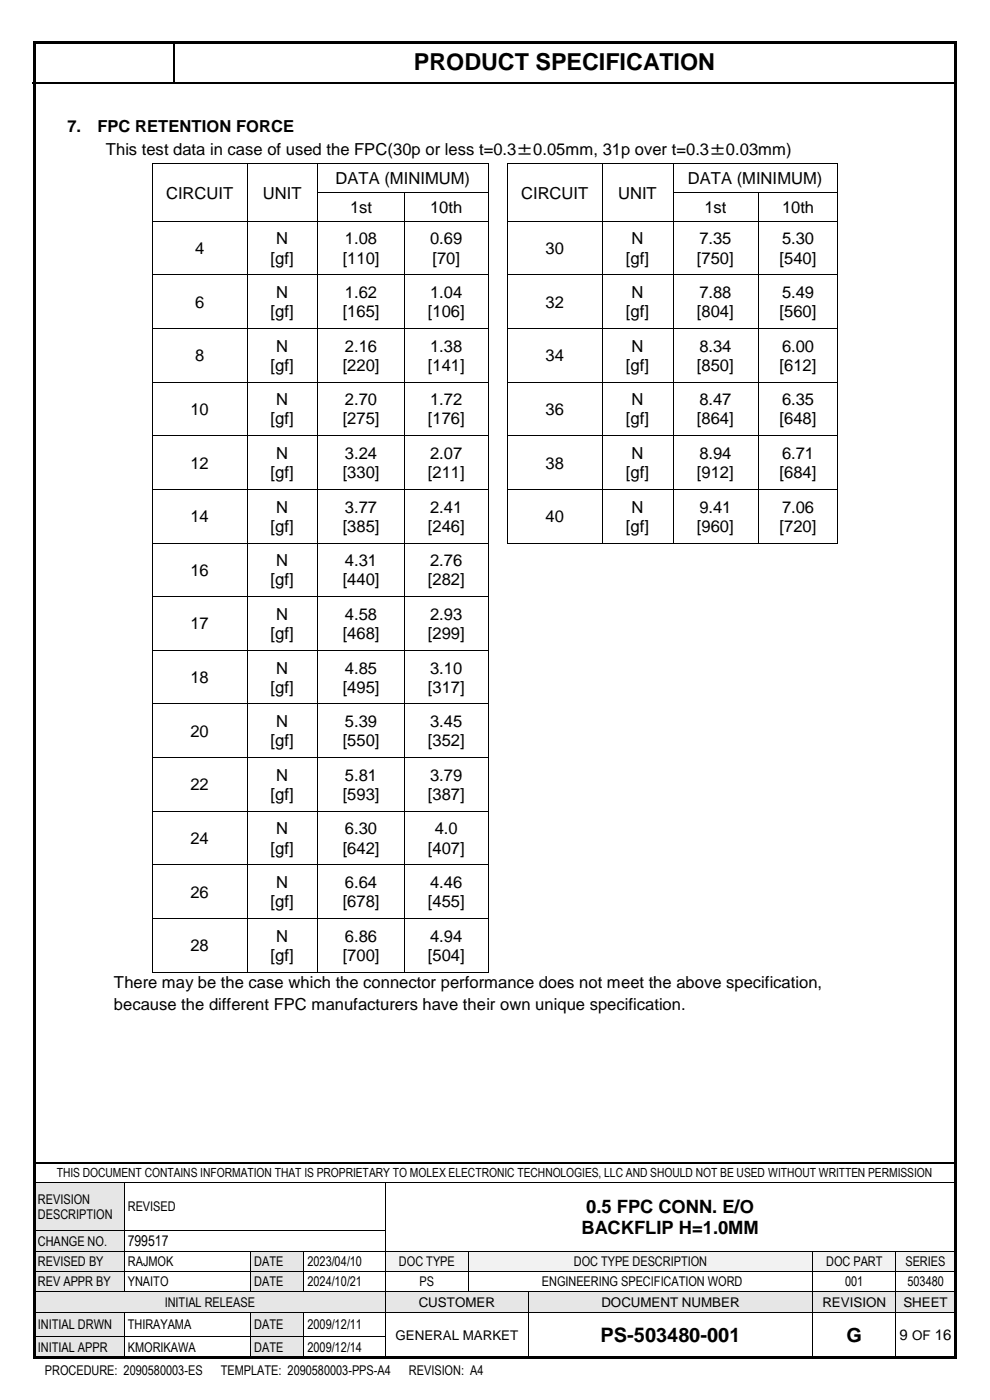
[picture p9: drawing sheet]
<svg xmlns="http://www.w3.org/2000/svg" width="210mm" height="297mm" viewBox="0 0 210 297" stroke-linecap="round" stroke-linejoin="round" font-family="sans-serif">
<defs><g id="words">
<text font-size="5" x="87.8" y="14.9">PRODUCT SPECIFICATION</text>
<g font-size="4.2">
<text x="127.4" y="284.7">PS-503480-001</text>
<text x="179.6" y="284.7">G</text>
</g>
<g font-size="3.9">
<text x="124.4" y="257.3">0.5 FPC CONN. E/O</text>
<text x="123.3" y="261.7">BACKFLIP H=1.0MM</text>
</g>
<g font-size="3.5">
<text x="14.3" y="28">7.</text>
<text x="20.7" y="28">FPC RETENTION FORCE</text>
<text x="22.4" y="32.9">This test data in case of used the FPC(30p or less t=0.3±0.05mm, 31p over t=0.3±0.03mm)</text>
<text x="71.2" y="39.1">DATA (MINIMUM)</text>
<text x="145.9" y="39.1">DATA (MINIMUM)</text>
<text x="35.2" y="42.1">CIRCUIT</text>
<text x="55.8" y="42.1">UNIT</text>
<text x="74.3" y="45.2">1st</text>
<text x="91.2" y="45.2">10th</text>
<text x="110.5" y="42.1">CIRCUIT</text>
<text x="131.1" y="42.1">UNIT</text>
<text x="149.4" y="45.2">1st</text>
<text x="165.9" y="45.2">10th</text>
<text x="41.4" y="53.9">4</text>
<text x="58.6" y="51.9">N</text>
<text x="73.2" y="51.9">1.08</text>
<text x="91.2" y="51.9">0.69</text>
<text x="115.7" y="53.9">30</text>
<text x="134" y="51.9">N</text>
<text x="148.4" y="51.9">7.35</text>
<text x="165.9" y="51.9">5.30</text>
<text x="57.4" y="55.9">[gf]</text>
<text x="72.7" y="55.9">[110]</text>
<text x="91.8" y="55.9">[70]</text>
<text x="132.8" y="55.9">[gf]</text>
<text x="147.9" y="55.9">[750]</text>
<text x="165.4" y="55.9">[540]</text>
<text x="41.4" y="65.3">6</text>
<text x="58.6" y="63.3">N</text>
<text x="73.2" y="63.3">1.62</text>
<text x="91.2" y="63.3">1.04</text>
<text x="115.7" y="65.3">32</text>
<text x="134" y="63.3">N</text>
<text x="148.4" y="63.3">7.88</text>
<text x="165.9" y="63.3">5.49</text>
<text x="57.4" y="67.3">[gf]</text>
<text x="72.7" y="67.3">[165]</text>
<text x="90.8" y="67.3">[106]</text>
<text x="132.8" y="67.3">[gf]</text>
<text x="147.9" y="67.3">[804]</text>
<text x="165.4" y="67.3">[560]</text>
<text x="41.4" y="76.6">8</text>
<text x="58.6" y="74.6">N</text>
<text x="73.2" y="74.6">2.16</text>
<text x="91.2" y="74.6">1.38</text>
<text x="115.7" y="76.6">34</text>
<text x="134" y="74.6">N</text>
<text x="148.4" y="74.6">8.34</text>
<text x="165.9" y="74.6">6.00</text>
<text x="57.4" y="78.7">[gf]</text>
<text x="72.7" y="78.7">[220]</text>
<text x="90.8" y="78.7">[141]</text>
<text x="132.8" y="78.7">[gf]</text>
<text x="147.9" y="78.7">[850]</text>
<text x="165.4" y="78.7">[612]</text>
<text x="40.4" y="88">10</text>
<text x="58.6" y="86">N</text>
<text x="73.2" y="86">2.70</text>
<text x="91.2" y="86">1.72</text>
<text x="115.7" y="88">36</text>
<text x="134" y="86">N</text>
<text x="148.4" y="86">8.47</text>
<text x="165.9" y="86">6.35</text>
<text x="57.4" y="90.1">[gf]</text>
<text x="72.7" y="90.1">[275]</text>
<text x="90.8" y="90.1">[176]</text>
<text x="132.8" y="90.1">[gf]</text>
<text x="147.9" y="90.1">[864]</text>
<text x="165.4" y="90.1">[648]</text>
<text x="40.4" y="99.4">12</text>
<text x="57.4" y="101.4">[gf]</text>
<text x="58.6" y="97.4">N</text>
<text x="72.7" y="101.4">[330]</text>
<text x="73.2" y="97.4">3.24</text>
<text x="90.8" y="101.4">[211]</text>
<text x="91.2" y="97.4">2.07</text>
<text x="115.7" y="99.4">38</text>
<text x="132.8" y="101.4">[gf]</text>
<text x="134" y="97.4">N</text>
<text x="147.9" y="101.4">[912]</text>
<text x="148.4" y="97.4">8.94</text>
<text x="165.4" y="101.4">[684]</text>
<text x="165.9" y="97.4">6.71</text>
<text x="40.4" y="110.8">14</text>
<text x="57.4" y="112.8">[gf]</text>
<text x="58.6" y="108.8">N</text>
<text x="72.7" y="112.8">[385]</text>
<text x="73.2" y="108.8">3.77</text>
<text x="90.8" y="112.8">[246]</text>
<text x="91.2" y="108.8">2.41</text>
<text x="115.7" y="110.8">40</text>
<text x="132.8" y="112.8">[gf]</text>
<text x="134" y="108.8">N</text>
<text x="147.9" y="112.8">[960]</text>
<text x="148.4" y="108.8">9.41</text>
<text x="165.4" y="112.8">[720]</text>
<text x="165.9" y="108.8">7.06</text>
<text x="40.4" y="122.1">16</text>
<text x="57.4" y="124.2">[gf]</text>
<text x="58.6" y="120.2">N</text>
<text x="72.7" y="124.2">[440]</text>
<text x="73.2" y="120.2">4.31</text>
<text x="90.8" y="124.2">[282]</text>
<text x="91.2" y="120.2">2.76</text>
<text x="58.6" y="131.5">N</text>
<text x="73.2" y="131.5">4.58</text>
<text x="91.2" y="131.5">2.93</text>
<text x="40.4" y="133.5">17</text>
<text x="57.4" y="135.6">[gf]</text>
<text x="72.7" y="135.6">[468]</text>
<text x="90.8" y="135.6">[299]</text>
<text x="58.6" y="142.9">N</text>
<text x="73.2" y="142.9">4.85</text>
<text x="91.2" y="142.9">3.10</text>
<text x="40.4" y="144.9">18</text>
<text x="57.4" y="147">[gf]</text>
<text x="72.7" y="147">[495]</text>
<text x="90.8" y="147">[317]</text>
<text x="58.6" y="154.3">N</text>
<text x="73.2" y="154.3">5.39</text>
<text x="91.2" y="154.3">3.45</text>
<text x="40.4" y="156.3">20</text>
<text x="57.4" y="158.4">[gf]</text>
<text x="72.7" y="158.4">[550]</text>
<text x="90.8" y="158.4">[352]</text>
<text x="40.4" y="167.7">22</text>
<text x="58.6" y="165.7">N</text>
<text x="73.2" y="165.7">5.81</text>
<text x="91.2" y="165.7">3.79</text>
<text x="57.4" y="169.7">[gf]</text>
<text x="72.7" y="169.7">[593]</text>
<text x="90.8" y="169.7">[387]</text>
<text x="40.4" y="179.1">24</text>
<text x="58.6" y="177">N</text>
<text x="73.2" y="177">6.30</text>
<text x="92.2" y="177">4.0</text>
<text x="57.4" y="181.1">[gf]</text>
<text x="72.7" y="181.1">[642]</text>
<text x="90.8" y="181.1">[407]</text>
<text x="40.4" y="190.4">26</text>
<text x="58.6" y="188.4">N</text>
<text x="73.2" y="188.4">6.64</text>
<text x="91.2" y="188.4">4.46</text>
<text x="57.4" y="192.5">[gf]</text>
<text x="72.7" y="192.5">[678]</text>
<text x="90.8" y="192.5">[455]</text>
<text x="40.4" y="201.8">28</text>
<text x="57.4" y="203.9">[gf]</text>
<text x="58.6" y="199.8">N</text>
<text x="72.7" y="203.9">[700]</text>
<text x="73.2" y="199.8">6.86</text>
<text x="90.8" y="203.9">[504]</text>
<text x="91.2" y="199.8">4.94</text>
<text x="24.2" y="209.6">There may be the case which the connector performance does not meet the above specification,</text>
<text x="24.2" y="214.3">because the different FPC manufacturers have their own unique specification.</text>
</g>
<g font-size="3.2">
<text x="27.1" y="264.4">799517</text>
<text x="190.8" y="284.4">9 OF 16</text>
</g>
<g font-size="2.8">
<text x="8" y="255.3">REVISION</text>
<text x="27.1" y="257">REVISED</text>
<text x="8" y="258.6">DESCRIPTION</text>
<text x="8" y="264.2">CHANGE NO.</text>
<text x="8" y="268.6">REVISED BY</text>
<text x="27.1" y="268.6">RAJMOK</text>
<text x="53.9" y="268.6">DATE</text>
<text x="65.2" y="268.6">2023/04/10</text>
<text x="84.6" y="268.6">DOC TYPE</text>
<text x="121.7" y="268.6">DOC TYPE DESCRIPTION</text>
<text x="175.3" y="268.6">DOC PART</text>
<text x="192.1" y="268.6">SERIES</text>
<text x="8" y="272.9">REV APPR BY</text>
<text x="27.1" y="272.9">YNAITO</text>
<text x="53.9" y="272.9">DATE</text>
<text x="65.2" y="272.9">2024/10/21</text>
<text x="89" y="272.9">PS</text>
<text x="114.9" y="272.9">ENGINEERING SPECIFICATION WORD</text>
<text x="179.3" y="272.9">001</text>
<text x="192.5" y="272.9">503480</text>
<text x="8" y="281.9">INITIAL DRWN</text>
<text x="27.1" y="281.9">THIRAYAMA</text>
<text x="34.9" y="277.2">INITIAL RELEASE</text>
<text x="53.9" y="281.9">DATE</text>
<text x="65.2" y="281.9">2009/12/11</text>
<text x="88.8" y="277.2">CUSTOMER</text>
<text x="127.6" y="277.2">DOCUMENT NUMBER</text>
<text x="174.4" y="277.2">REVISION</text>
<text x="191.6" y="277.2">SHEET</text>
<text x="8" y="286.7">INITIAL APPR</text>
<text x="27.1" y="286.7">KMORIKAWA</text>
<text x="53.9" y="286.7">DATE</text>
<text x="65.2" y="286.7">2009/12/14</text>
<text x="83.9" y="284.2">GENERAL MARKET</text>
<text x="9.5" y="291.8">PROCEDURE: 2090580003-ES</text>
<text x="46.8" y="291.8">TEMPLATE: 2090580003-PPS-A4</text>
<text x="86.8" y="291.8">REVISION: A4</text>
</g>
<text font-size="2.7" x="12" y="249.8">THIS DOCUMENT CONTAINS INFORMATION THAT IS PROPRIETARY TO MOLEX ELECTRONIC TECHNOLOGIES, LLC AND SHOULD NOT BE USED WITHOUT WRITTEN PERMISSION</text>
</g></defs>
<g fill="#000">
<path d="M36.7 8.9h.3v.2h-.3z" fill-rule="evenodd"/>
<path d="M36.7 17.4h.3v.3h-.3z" fill-rule="evenodd"/>
</g>
<path d="M6.9 17.6h29.8M36.9 9.1v8.3M37 17.6h165.8M7.3 246.7h195.3" fill="none" stroke="#000" stroke-width=".34"/>
<g fill="#e6e6e6">
<path d="M7.3 251h19v10h-19z" fill-rule="evenodd"/>
<path d="M8 252.8h17.6v3.2h-17.6z" fill-rule="evenodd"/>
<path d="M8 256h17.6v3.2h-17.6z" fill-rule="evenodd"/>
</g>
<path d="M7.3 250.9h19M26.4 251v10M26.5 250.9h55.2M81.8 251v10M81.9 250.9h120.7" fill="none" stroke="#000" stroke-width=".21"/>
<g fill="#000">
<path d="M26.3 250.9h.2v.1h-.2z" fill-rule="evenodd"/>
<path d="M81.7 250.9h.2v.1h-.2z" fill-rule="evenodd"/>
</g>
<g fill="#e6e6e6">
<path d="M7.3 261.2h19v4.1h-19z" fill-rule="evenodd"/>
<path d="M8 261.7h17.6v3.2h-17.6z" fill-rule="evenodd"/>
</g>
<path d="M7.3 261.1h19M26.4 261.2v4.1M26.5 261.1h55.2M81.8 261.2v4.1" fill="none" stroke="#000" stroke-width=".21"/>
<g fill="#000">
<path d="M26.3 261h.2v.2h-.2z" fill-rule="evenodd"/>
<path d="M81.7 261h.2v.2h-.2z" fill-rule="evenodd"/>
</g>
<g fill="#e6e6e6">
<path d="M7.3 265.5h19v4.2h-19z" fill-rule="evenodd"/>
<path d="M8 266h17.6v3.2h-17.6z" fill-rule="evenodd"/>
</g>
<g fill="#fff">
<path d="M26.5 265.5h26.6v4.2h-26.6z" fill-rule="evenodd"/>
<path d="M27.1 266h25.3v3.2h-25.3z" fill-rule="evenodd"/>
</g>
<g fill="#e6e6e6">
<path d="M53.3 265.5h11.1v4.2h-11.1z" fill-rule="evenodd"/>
<path d="M53.9 266h9.8v3.2h-9.8z" fill-rule="evenodd"/>
</g>
<g fill="#f2f2f2">
<path d="M81.8 265.5h17.5v4.2h-17.5z" fill-rule="evenodd"/>
<path d="M82.5 266h16.2v3.2h-16.2z" fill-rule="evenodd"/>
<path d="M99.5 265.5h72.8v4.2h-72.8z" fill-rule="evenodd"/>
<path d="M100.1 266h71.6v3.2h-71.6z" fill-rule="evenodd"/>
<path d="M172.5 265.5h17.5v4.2h-17.5z" fill-rule="evenodd"/>
<path d="M173.2 266h16.1v3.2h-16.1z" fill-rule="evenodd"/>
<path d="M190.2 265.5h12.4v4.2h-12.4z" fill-rule="evenodd"/>
<path d="M190.8 266h11v3.2h-11z" fill-rule="evenodd"/>
</g>
<g fill="none" stroke="#000" stroke-width=".21">
<path d="M7.3 265.4h19M26.4 265.5v4.2M26.5 265.4h26.6M53.2 265.5v4.2M53.3 265.4h11.1M64.5 265.5v4.2M64.6 265.4h17.1M81.8 265.5v4.2M81.9 265.4h17.4M99.4 265.5v4.2M99.5 265.4h72.9M172.5 265.5v4.2"/>
<path d="M172.5 265.4h17.5M190.1 265.5v4.2M190.2 265.4h12.5"/>
</g>
<g fill="#000">
<path d="M26.3 265.3h.2v.2h-.2z" fill-rule="evenodd"/>
<path d="M53.1 265.3h.2v.2h-.2z" fill-rule="evenodd"/>
<path d="M64.4 265.3h.2v.2h-.2z" fill-rule="evenodd"/>
<path d="M81.7 265.3h.2v.2h-.2z" fill-rule="evenodd"/>
<path d="M99.3 265.3h.2v.2h-.2z" fill-rule="evenodd"/>
<path d="M172.4 265.3h.1v.2h-.1z" fill-rule="evenodd"/>
<path d="M190 265.3h.2v.2h-.2z" fill-rule="evenodd"/>
</g>
<g fill="#e6e6e6">
<path d="M7.3 269.8h19v4.2h-19z" fill-rule="evenodd"/>
<path d="M8 270.3h17.6v3.2h-17.6z" fill-rule="evenodd"/>
</g>
<g fill="#fff">
<path d="M26.5 269.8h26.6v4.2h-26.6z" fill-rule="evenodd"/>
<path d="M27.1 270.3h25.3v3.2h-25.3z" fill-rule="evenodd"/>
</g>
<g fill="#e6e6e6">
<path d="M53.3 269.8h11.1v4.2h-11.1z" fill-rule="evenodd"/>
<path d="M53.9 270.3h9.8v3.2h-9.8z" fill-rule="evenodd"/>
</g>
<g fill="#fff">
<path d="M64.6 269.8h17.1v4.2h-17.1z" fill-rule="evenodd"/>
<path d="M65.2 270.3h15.8v3.2h-15.8z" fill-rule="evenodd"/>
</g>
<g fill="none" stroke="#000" stroke-width=".21">
<path d="M7.3 269.7h19M26.4 269.8v4.2M26.5 269.7h26.6M53.2 269.8v4.2M53.3 269.7h11.1M64.5 269.8v4.2M64.6 269.7h17.1M81.8 269.8v4.2M81.9 269.7h17.4M99.4 269.8v4.2M99.5 269.7h72.9M172.5 269.8v4.2"/>
<path d="M172.5 269.7h17.5M190.1 269.8v4.2M190.2 269.7h12.5"/>
</g>
<g fill="#000">
<path d="M26.3 269.7h.2v.1h-.2z" fill-rule="evenodd"/>
<path d="M53.1 269.7h.2v.1h-.2z" fill-rule="evenodd"/>
<path d="M64.4 269.7h.2v.1h-.2z" fill-rule="evenodd"/>
<path d="M81.7 269.7h.2v.1h-.2z" fill-rule="evenodd"/>
<path d="M99.3 269.7h.2v.1h-.2z" fill-rule="evenodd"/>
<path d="M172.4 269.7h.1v.1h-.1z" fill-rule="evenodd"/>
<path d="M190 269.7h.2v.1h-.2z" fill-rule="evenodd"/>
</g>
<g fill="#e6e6e6">
<path d="M7.3 274.1h74.4v4.2h-74.4z" fill-rule="evenodd"/>
<path d="M8 274.6h73v3.2h-73z" fill-rule="evenodd"/>
<path d="M81.8 274.1h30.2v4.2h-30.2z" fill-rule="evenodd"/>
<path d="M82.5 274.6h28.9v3.3h-28.9z" fill-rule="evenodd"/>
<path d="M112.2 274.1h60.1v4.2h-60.1z" fill-rule="evenodd"/>
<path d="M112.8 274.6h58.9v3.3h-58.9z" fill-rule="evenodd"/>
<path d="M172.5 274.1h17.5v4.2h-17.5z" fill-rule="evenodd"/>
<path d="M173.2 274.6h16.1v3.3h-16.1z" fill-rule="evenodd"/>
<path d="M190.2 274.1h12.4v4.2h-12.4z" fill-rule="evenodd"/>
<path d="M190.8 274.6h11v3.3h-11z" fill-rule="evenodd"/>
</g>
<g fill="none" stroke="#000" stroke-width=".21">
<path d="M7.3 274.1h19M26.5 274.1h26.6M53.3 274.1h11.1M64.6 274.1h17.1M81.8 274.1v4.2M81.9 274.1h17.4M99.5 274.1h12.5M112.1 274.1v4.2M112.2 274.1h60.2M172.5 274.1v4.2M172.5 274.1h17.5M190.1 274.1v4.2"/>
<path d="M190.2 274.1h12.5"/>
</g>
<g fill="#000">
<path d="M26.3 274h.2v.1h-.2z" fill-rule="evenodd"/>
<path d="M53.1 274h.2v.1h-.2z" fill-rule="evenodd"/>
<path d="M64.4 274h.2v.1h-.2z" fill-rule="evenodd"/>
<path d="M81.7 274h.2v.1h-.2z" fill-rule="evenodd"/>
<path d="M99.3 274h.2v.1h-.2z" fill-rule="evenodd"/>
<path d="M112 274h.2v.1h-.2z" fill-rule="evenodd"/>
<path d="M172.4 274h.1v.1h-.1z" fill-rule="evenodd"/>
<path d="M190 274h.2v.1h-.2z" fill-rule="evenodd"/>
</g>
<g fill="#e6e6e6">
<path d="M7.3 278.5h19v4.9h-19z" fill-rule="evenodd"/>
<path d="M8 279.3h17.6v3.2h-17.6z" fill-rule="evenodd"/>
<path d="M53.3 278.5h11.1v4.9h-11.1z" fill-rule="evenodd"/>
<path d="M53.9 279.3h9.8v3.2h-9.8z" fill-rule="evenodd"/>
</g>
<g fill="#fff">
<path d="M112.2 278.5h60.1v9.5h-60.1z" fill-rule="evenodd"/>
<path d="M112.8 280.8h58.9v4.9h-58.9z" fill-rule="evenodd"/>
<path d="M172.5 278.5h17.5v9.5h-17.5z" fill-rule="evenodd"/>
<path d="M173.2 280.8h16.1v4.9h-16.1z" fill-rule="evenodd"/>
<path d="M190.2 278.5h12.4v9.5h-12.4z" fill-rule="evenodd"/>
<path d="M190.8 281.4h11v3.6h-11z" fill-rule="evenodd"/>
</g>
<g fill="none" stroke="#000" stroke-width=".21">
<path d="M7.3 278.4h19M26.4 278.5v4.9M26.5 278.4h26.6M53.2 278.5v4.9M53.3 278.4h11.1M64.5 278.5v4.9M64.6 278.4h17.1M81.8 278.5v4.9M81.9 278.4h30.1M112.1 278.5v4.9M112.2 278.4h60.2M172.5 278.5v4.9"/>
<path d="M172.5 278.4h17.5M190.1 278.5v4.9M190.2 278.4h12.5"/>
</g>
<g fill="#000">
<path d="M26.3 278.3h.2v.2h-.2z" fill-rule="evenodd"/>
<path d="M53.1 278.3h.2v.2h-.2z" fill-rule="evenodd"/>
<path d="M64.4 278.3h.2v.2h-.2z" fill-rule="evenodd"/>
<path d="M81.7 278.3h.2v.2h-.2z" fill-rule="evenodd"/>
<path d="M112 278.3h.2v.2h-.2z" fill-rule="evenodd"/>
<path d="M172.4 278.3h.1v.2h-.1z" fill-rule="evenodd"/>
<path d="M190 278.3h.2v.2h-.2z" fill-rule="evenodd"/>
</g>
<g fill="#e6e6e6">
<path d="M7.3 283.5h19v4.5h-19z" fill-rule="evenodd"/>
<path d="M8 284.1h17.6v3.3h-17.6z" fill-rule="evenodd"/>
<path d="M53.3 283.5h11.1v4.5h-11.1z" fill-rule="evenodd"/>
<path d="M53.9 284.1h9.8v3.3h-9.8z" fill-rule="evenodd"/>
</g>
<g fill="none" stroke="#000" stroke-width=".21">
<path d="M32.4 34.8v6M32.5 34.8h19.8M52.4 34.8v6M52.5 34.8h14.8M67.4 34.8v6M67.5 34.8h36M103.6 34.8v6M107.8 34.8v6M107.8 34.8h19.9M127.7 34.8v6M127.8 34.8h14.9M142.8 34.8v6"/>
<path d="M142.9 34.8h34.8M177.8 34.8v6M32.4 41v5.9M32.4 47v11.2M32.4 58.4v11.2M32.5 47h19.8M32.5 58.3h19.8M52.4 41v5.9M52.4 47v11.2M52.4 58.4v11.2M52.5 47h14.8M52.5 58.3h14.8"/>
<path d="M67.4 41v5.9M67.4 47v11.2M67.4 58.4v11.2M67.5 40.9h18.2M67.5 47h18.2M67.5 58.3h18.2M85.8 41v5.9M85.8 47v11.2M85.8 58.4v11.2M85.9 40.9h17.6M85.9 47h17.6M85.9 58.3h17.6"/>
<path d="M103.6 41v5.9M103.6 47v11.2M103.6 58.4v11.2M107.8 41v5.9M107.8 47v11.2M107.8 58.4v11.2M107.8 47h19.9M107.8 58.3h19.9M127.7 41v5.9M127.7 47v11.2M127.7 58.4v11.2M127.8 47h14.9"/>
<path d="M127.8 58.3h14.9M142.8 41v5.9M142.8 47v11.2M142.8 58.4v11.2M142.9 40.9h17.9M142.9 47h17.9M142.9 58.3h17.9M160.9 41v5.9M160.9 47v11.2M160.9 58.4v11.2M161 40.9h16.7M161 47h16.7"/>
<path d="M161 58.3h16.7M177.8 41v5.9M177.8 47v11.2M177.8 58.4v11.2M32.4 69.8v11.2M32.5 69.7h19.8M52.4 69.8v11.2M52.5 69.7h14.8M67.4 69.8v11.2M67.5 69.7h18.2M85.8 69.8v11.2M85.9 69.7h17.6"/>
<path d="M103.6 69.8v11.2M107.8 69.8v11.2M107.8 69.7h19.9M127.7 69.8v11.2M127.8 69.7h14.9M142.8 69.8v11.2M142.9 69.7h17.9M160.9 69.8v11.2M161 69.7h16.7M177.8 69.8v11.2M32.4 81.2v11.2M32.4 92.5v11.2"/>
<path d="M32.5 81.1h19.8M32.5 92.5h19.8M52.4 81.2v11.2M52.4 92.5v11.2M52.5 81.1h14.8M52.5 92.5h14.8M67.4 81.2v11.2M67.4 92.5v11.2M67.5 81.1h18.2M67.5 92.5h18.2M85.8 81.2v11.2M85.8 92.5v11.2"/>
<path d="M85.9 81.1h17.6M85.9 92.5h17.6M103.6 81.2v11.2M103.6 92.5v11.2M107.8 81.2v11.2M107.8 92.5v11.2M107.8 81.1h19.9M107.8 92.5h19.9M127.7 81.2v11.2M127.7 92.5v11.2M127.8 81.1h14.9M127.8 92.5h14.9"/>
<path d="M142.8 81.2v11.2M142.8 92.5v11.2M142.9 81.1h17.9M142.9 92.5h17.9M160.9 81.2v11.2M160.9 92.5v11.2M161 81.1h16.7M161 92.5h16.7M177.8 81.2v11.2M177.8 92.5v11.2M32.4 103.9v11.2M32.4 115.3v11.2"/>
<path d="M32.5 103.8h19.8M32.5 115.2h19.8M52.4 103.9v11.2M52.4 115.3v11.2M52.5 103.8h14.8M52.5 115.2h14.8M67.4 103.9v11.2M67.4 115.3v11.2M67.5 103.8h18.2M67.5 115.2h18.2M85.8 103.9v11.2M85.8 115.3v11.2"/>
<path d="M85.9 103.8h17.6M85.9 115.2h17.6M103.6 103.9v11.2M103.6 115.3v11.2M107.8 103.9v11.2M107.8 103.8h19.9M108 115.2h19.7M127.7 103.9v11.2M127.8 103.8h14.9M128 115.2h14.7M142.8 103.9v11.2M142.9 103.8h17.9"/>
<path d="M143 115.2h17.8M160.9 103.9v11.2M161 103.8h16.7M161.2 115.2h16.5M177.8 103.9v11.2M32.4 126.7v11.2M32.4 138.1v11.1M32.5 126.6h19.8M32.5 138h19.8M52.4 126.7v11.2M52.4 138.1v11.1M52.5 126.6h14.8"/>
<path d="M52.5 138h14.8M67.4 126.7v11.2M67.4 138.1v11.1M67.5 126.6h18.2M67.5 138h18.2M85.8 126.7v11.2M85.8 138.1v11.1M85.9 126.6h17.6M85.9 138h17.6M103.6 126.7v11.2M103.6 138.1v11.1M32.4 149.4v11.2"/>
<path d="M32.5 149.3h19.8M52.4 149.4v11.2M52.5 149.3h14.8M67.4 149.4v11.2M67.5 149.3h18.2M85.8 149.4v11.2M85.9 149.3h17.6M103.6 149.4v11.2M32.4 160.8v11.2M32.4 172.2v11.2M32.5 160.7h19.8M32.5 172.1h19.8"/>
<path d="M52.4 160.8v11.2M52.4 172.2v11.2M52.5 160.7h14.8M52.5 172.1h14.8M67.4 160.8v11.2M67.4 172.2v11.2M67.5 160.7h18.2M67.5 172.1h18.2M85.8 160.8v11.2M85.8 172.2v11.2M85.9 160.7h17.6M85.9 172.1h17.6"/>
<path d="M103.6 160.8v11.2M103.6 172.2v11.2M32.4 183.6v11.2M32.4 194.9v11.2M32.5 183.5h19.8M32.5 194.8h19.8M52.4 183.6v11.2M52.4 194.9v11.2M52.5 183.5h14.8M52.5 194.8h14.8M67.4 183.6v11.2M67.4 194.9v11.2"/>
<path d="M67.5 183.5h18.2M67.5 194.8h18.2M85.8 183.6v11.2M85.8 194.9v11.2M85.9 183.5h17.6M85.9 194.8h17.6M103.6 183.6v11.2M103.6 194.9v11.2M32.5 206.2h19.8M52.5 206.2h14.8M67.5 206.2h18.2M85.9 206.2h17.6"/>
<path d="M7.3 283.5h19M26.4 283.5v4.5M26.5 283.5h26.6M53.2 283.5v4.5M53.3 283.5h11.1M64.5 283.5v4.5M64.6 283.5h17.1M81.8 283.5v4.5M112.1 283.5v4.5M172.5 283.5v4.5M190.1 283.5v4.5"/>
</g>
<g fill="#000">
<path d="M7 8.8h.5v.5h-.5z" fill-rule="evenodd"/>
<path d="M7 8.8h.5v.5h-.5z" fill-rule="evenodd"/>
<path d="M7.5 8.8h195v.5h-195z" fill-rule="evenodd"/>
<path d="M202.5 8.8h.5v.5h-.5z" fill-rule="evenodd"/>
<path d="M202.5 8.8h.5v.5h-.5z" fill-rule="evenodd"/>
<path d="M32.4 34.7h.1v.1h-.1z" fill-rule="evenodd"/>
<path d="M32.4 34.7h.1v.1h-.1z" fill-rule="evenodd"/>
<path d="M52.3 34.7h.2v.1h-.2z" fill-rule="evenodd"/>
<path d="M67.3 34.7h.2v.1h-.2z" fill-rule="evenodd"/>
<path d="M103.5 34.7h.1v.1h-.1z" fill-rule="evenodd"/>
<path d="M103.5 34.7h.1v.1h-.1z" fill-rule="evenodd"/>
<path d="M107.7 34.7h.1v.1h-.1z" fill-rule="evenodd"/>
<path d="M107.7 34.7h.1v.1h-.1z" fill-rule="evenodd"/>
<path d="M127.7 34.7h.1v.1h-.1z" fill-rule="evenodd"/>
<path d="M142.7 34.7h.2v.1h-.2z" fill-rule="evenodd"/>
<path d="M177.7 34.7h.1v.1h-.1z" fill-rule="evenodd"/>
<path d="M177.7 34.7h.1v.1h-.1z" fill-rule="evenodd"/>
<path d="M32.4 40.8h.1v.2h-.1z" fill-rule="evenodd"/>
<path d="M32.4 46.9h.1v.1h-.1z" fill-rule="evenodd"/>
<path d="M32.4 58.2h.1v.2h-.1z" fill-rule="evenodd"/>
<path d="M52.3 40.8h.2v.2h-.2z" fill-rule="evenodd"/>
<path d="M52.3 46.9h.2v.1h-.2z" fill-rule="evenodd"/>
<path d="M52.3 58.2h.2v.2h-.2z" fill-rule="evenodd"/>
<path d="M67.3 40.8h.2v.2h-.2z" fill-rule="evenodd"/>
<path d="M67.3 46.9h.2v.1h-.2z" fill-rule="evenodd"/>
<path d="M67.3 58.2h.2v.2h-.2z" fill-rule="evenodd"/>
<path d="M85.7 40.8h.2v.2h-.2z" fill-rule="evenodd"/>
<path d="M85.7 46.9h.2v.1h-.2z" fill-rule="evenodd"/>
<path d="M85.7 58.2h.2v.2h-.2z" fill-rule="evenodd"/>
<path d="M103.5 40.8h.1v.2h-.1z" fill-rule="evenodd"/>
<path d="M103.5 46.9h.1v.1h-.1z" fill-rule="evenodd"/>
<path d="M103.5 58.2h.1v.2h-.1z" fill-rule="evenodd"/>
<path d="M107.7 40.8h.1v.2h-.1z" fill-rule="evenodd"/>
<path d="M107.7 46.9h.1v.1h-.1z" fill-rule="evenodd"/>
<path d="M107.7 58.2h.1v.2h-.1z" fill-rule="evenodd"/>
<path d="M127.7 40.8h.1v.2h-.1z" fill-rule="evenodd"/>
<path d="M127.7 46.9h.1v.1h-.1z" fill-rule="evenodd"/>
<path d="M127.7 58.2h.1v.2h-.1z" fill-rule="evenodd"/>
<path d="M142.7 40.8h.2v.2h-.2z" fill-rule="evenodd"/>
<path d="M142.7 46.9h.2v.1h-.2z" fill-rule="evenodd"/>
<path d="M142.7 58.2h.2v.2h-.2z" fill-rule="evenodd"/>
<path d="M160.8 40.8h.2v.2h-.2z" fill-rule="evenodd"/>
<path d="M160.8 46.9h.2v.1h-.2z" fill-rule="evenodd"/>
<path d="M160.8 58.2h.2v.2h-.2z" fill-rule="evenodd"/>
<path d="M177.7 40.8h.1v.2h-.1z" fill-rule="evenodd"/>
<path d="M177.7 46.9h.1v.1h-.1z" fill-rule="evenodd"/>
<path d="M177.7 58.2h.1v.2h-.1z" fill-rule="evenodd"/>
<path d="M32.4 69.6h.1v.2h-.1z" fill-rule="evenodd"/>
<path d="M52.3 69.6h.2v.2h-.2z" fill-rule="evenodd"/>
<path d="M67.3 69.6h.2v.2h-.2z" fill-rule="evenodd"/>
<path d="M85.7 69.6h.2v.2h-.2z" fill-rule="evenodd"/>
<path d="M103.5 69.6h.1v.2h-.1z" fill-rule="evenodd"/>
<path d="M107.7 69.6h.1v.2h-.1z" fill-rule="evenodd"/>
<path d="M127.7 69.6h.1v.2h-.1z" fill-rule="evenodd"/>
<path d="M142.7 69.6h.2v.2h-.2z" fill-rule="evenodd"/>
<path d="M160.8 69.6h.2v.2h-.2z" fill-rule="evenodd"/>
<path d="M177.7 69.6h.1v.2h-.1z" fill-rule="evenodd"/>
<path d="M32.4 81h.1v.2h-.1z" fill-rule="evenodd"/>
<path d="M32.4 92.4h.1v.1h-.1z" fill-rule="evenodd"/>
<path d="M52.3 81h.2v.2h-.2z" fill-rule="evenodd"/>
<path d="M52.3 92.4h.2v.1h-.2z" fill-rule="evenodd"/>
<path d="M67.3 81h.2v.2h-.2z" fill-rule="evenodd"/>
<path d="M67.3 92.4h.2v.1h-.2z" fill-rule="evenodd"/>
<path d="M85.7 81h.2v.2h-.2z" fill-rule="evenodd"/>
<path d="M85.7 92.4h.2v.1h-.2z" fill-rule="evenodd"/>
<path d="M103.5 81h.1v.2h-.1z" fill-rule="evenodd"/>
<path d="M103.5 92.4h.1v.1h-.1z" fill-rule="evenodd"/>
<path d="M107.7 81h.1v.2h-.1z" fill-rule="evenodd"/>
<path d="M107.7 92.4h.1v.1h-.1z" fill-rule="evenodd"/>
<path d="M127.7 81h.1v.2h-.1z" fill-rule="evenodd"/>
<path d="M127.7 92.4h.1v.1h-.1z" fill-rule="evenodd"/>
<path d="M142.7 81h.2v.2h-.2z" fill-rule="evenodd"/>
<path d="M142.7 92.4h.2v.1h-.2z" fill-rule="evenodd"/>
<path d="M160.8 81h.2v.2h-.2z" fill-rule="evenodd"/>
<path d="M160.8 92.4h.2v.1h-.2z" fill-rule="evenodd"/>
<path d="M177.7 81h.1v.2h-.1z" fill-rule="evenodd"/>
<path d="M177.7 92.4h.1v.1h-.1z" fill-rule="evenodd"/>
<path d="M32.4 103.7h.1v.2h-.1z" fill-rule="evenodd"/>
<path d="M32.4 115.1h.1v.2h-.1z" fill-rule="evenodd"/>
<path d="M52.3 103.7h.2v.2h-.2z" fill-rule="evenodd"/>
<path d="M52.3 115.1h.2v.2h-.2z" fill-rule="evenodd"/>
<path d="M67.3 103.7h.2v.2h-.2z" fill-rule="evenodd"/>
<path d="M67.3 115.1h.2v.2h-.2z" fill-rule="evenodd"/>
<path d="M85.7 103.7h.2v.2h-.2z" fill-rule="evenodd"/>
<path d="M85.7 115.1h.2v.2h-.2z" fill-rule="evenodd"/>
<path d="M103.5 103.7h.1v.2h-.1z" fill-rule="evenodd"/>
<path d="M103.5 115.1h.1v.2h-.1z" fill-rule="evenodd"/>
<path d="M107.7 103.7h.1v.2h-.1z" fill-rule="evenodd"/>
<path d="M107.7 115.1h.1v.2h-.1z" fill-rule="evenodd"/>
<path d="M107.7 115.1h.1v.2h-.1z" fill-rule="evenodd"/>
<path d="M107.8 115.1h.2v.2h-.2z" fill-rule="evenodd"/>
<path d="M127.7 103.7h.1v.2h-.1z" fill-rule="evenodd"/>
<path d="M127.7 115.1h.1v.2h-.1z" fill-rule="evenodd"/>
<path d="M127.8 115.1h.2v.2h-.2z" fill-rule="evenodd"/>
<path d="M142.7 103.7h.2v.2h-.2z" fill-rule="evenodd"/>
<path d="M142.7 115.1h.2v.2h-.2z" fill-rule="evenodd"/>
<path d="M142.9 115.1h.1v.2h-.1z" fill-rule="evenodd"/>
<path d="M160.8 103.7h.2v.2h-.2z" fill-rule="evenodd"/>
<path d="M160.8 115.1h.2v.2h-.2z" fill-rule="evenodd"/>
<path d="M161 115.1h.2v.2h-.2z" fill-rule="evenodd"/>
<path d="M177.7 103.7h.1v.2h-.1z" fill-rule="evenodd"/>
<path d="M177.7 115.1h.1v.2h-.1z" fill-rule="evenodd"/>
<path d="M32.4 126.5h.1v.2h-.1z" fill-rule="evenodd"/>
<path d="M32.4 137.9h.1v.2h-.1z" fill-rule="evenodd"/>
<path d="M52.3 126.5h.2v.2h-.2z" fill-rule="evenodd"/>
<path d="M52.3 137.9h.2v.2h-.2z" fill-rule="evenodd"/>
<path d="M67.3 126.5h.2v.2h-.2z" fill-rule="evenodd"/>
<path d="M67.3 137.9h.2v.2h-.2z" fill-rule="evenodd"/>
<path d="M85.7 126.5h.2v.2h-.2z" fill-rule="evenodd"/>
<path d="M85.7 137.9h.2v.2h-.2z" fill-rule="evenodd"/>
<path d="M103.5 126.5h.1v.2h-.1z" fill-rule="evenodd"/>
<path d="M103.5 137.9h.1v.2h-.1z" fill-rule="evenodd"/>
<path d="M32.4 149.2h.1v.2h-.1z" fill-rule="evenodd"/>
<path d="M52.3 149.2h.2v.2h-.2z" fill-rule="evenodd"/>
<path d="M67.3 149.2h.2v.2h-.2z" fill-rule="evenodd"/>
<path d="M85.7 149.2h.2v.2h-.2z" fill-rule="evenodd"/>
<path d="M103.5 149.2h.1v.2h-.1z" fill-rule="evenodd"/>
<path d="M32.4 160.6h.1v.2h-.1z" fill-rule="evenodd"/>
<path d="M32.4 172h.1v.2h-.1z" fill-rule="evenodd"/>
<path d="M52.3 160.6h.2v.2h-.2z" fill-rule="evenodd"/>
<path d="M52.3 172h.2v.2h-.2z" fill-rule="evenodd"/>
<path d="M67.3 160.6h.2v.2h-.2z" fill-rule="evenodd"/>
<path d="M67.3 172h.2v.2h-.2z" fill-rule="evenodd"/>
<path d="M85.7 160.6h.2v.2h-.2z" fill-rule="evenodd"/>
<path d="M85.7 172h.2v.2h-.2z" fill-rule="evenodd"/>
<path d="M103.5 160.6h.1v.2h-.1z" fill-rule="evenodd"/>
<path d="M103.5 172h.1v.2h-.1z" fill-rule="evenodd"/>
<path d="M32.4 183.4h.1v.2h-.1z" fill-rule="evenodd"/>
<path d="M32.4 194.8h.1v.1h-.1z" fill-rule="evenodd"/>
<path d="M52.3 183.4h.2v.2h-.2z" fill-rule="evenodd"/>
<path d="M52.3 194.8h.2v.1h-.2z" fill-rule="evenodd"/>
<path d="M67.3 183.4h.2v.2h-.2z" fill-rule="evenodd"/>
<path d="M67.3 194.8h.2v.1h-.2z" fill-rule="evenodd"/>
<path d="M85.7 183.4h.2v.2h-.2z" fill-rule="evenodd"/>
<path d="M85.7 194.8h.2v.1h-.2z" fill-rule="evenodd"/>
<path d="M103.5 183.4h.1v.2h-.1z" fill-rule="evenodd"/>
<path d="M103.5 194.8h.1v.1h-.1z" fill-rule="evenodd"/>
<path d="M32.4 206.1h.1v.2h-.1z" fill-rule="evenodd"/>
<path d="M32.4 206.1h.1v.2h-.1z" fill-rule="evenodd"/>
<path d="M52.3 206.1h.2v.2h-.2z" fill-rule="evenodd"/>
<path d="M67.3 206.1h.2v.2h-.2z" fill-rule="evenodd"/>
<path d="M85.7 206.1h.2v.2h-.2z" fill-rule="evenodd"/>
<path d="M103.5 206.1h.1v.2h-.1z" fill-rule="evenodd"/>
<path d="M103.5 206.1h.1v.2h-.1z" fill-rule="evenodd"/>
<path d="M7 9.3h.5v278.4h-.5z" fill-rule="evenodd"/>
<path d="M7 287.7h.5v.5h-.5z" fill-rule="evenodd"/>
<path d="M7 287.7h.5v.5h-.5z" fill-rule="evenodd"/>
<path d="M7.5 287.7h195v.5h-195z" fill-rule="evenodd"/>
<path d="M26.3 283.4h.2v.1h-.2z" fill-rule="evenodd"/>
<path d="M53.1 283.4h.2v.1h-.2z" fill-rule="evenodd"/>
<path d="M64.4 283.4h.2v.1h-.2z" fill-rule="evenodd"/>
<path d="M81.7 283.4h.2v.1h-.2z" fill-rule="evenodd"/>
<path d="M112 283.4h.2v.1h-.2z" fill-rule="evenodd"/>
<path d="M172.4 283.4h.1v.1h-.1z" fill-rule="evenodd"/>
<path d="M190 283.4h.2v.1h-.2z" fill-rule="evenodd"/>
<path d="M202.5 9.3h.5v278.4h-.5z" fill-rule="evenodd"/>
<path d="M202.5 287.7h.5v.5h-.5z" fill-rule="evenodd"/>
<path d="M202.5 287.7h.5v.5h-.5z" fill-rule="evenodd"/>
</g>
<use href="#words"/>
</svg>
